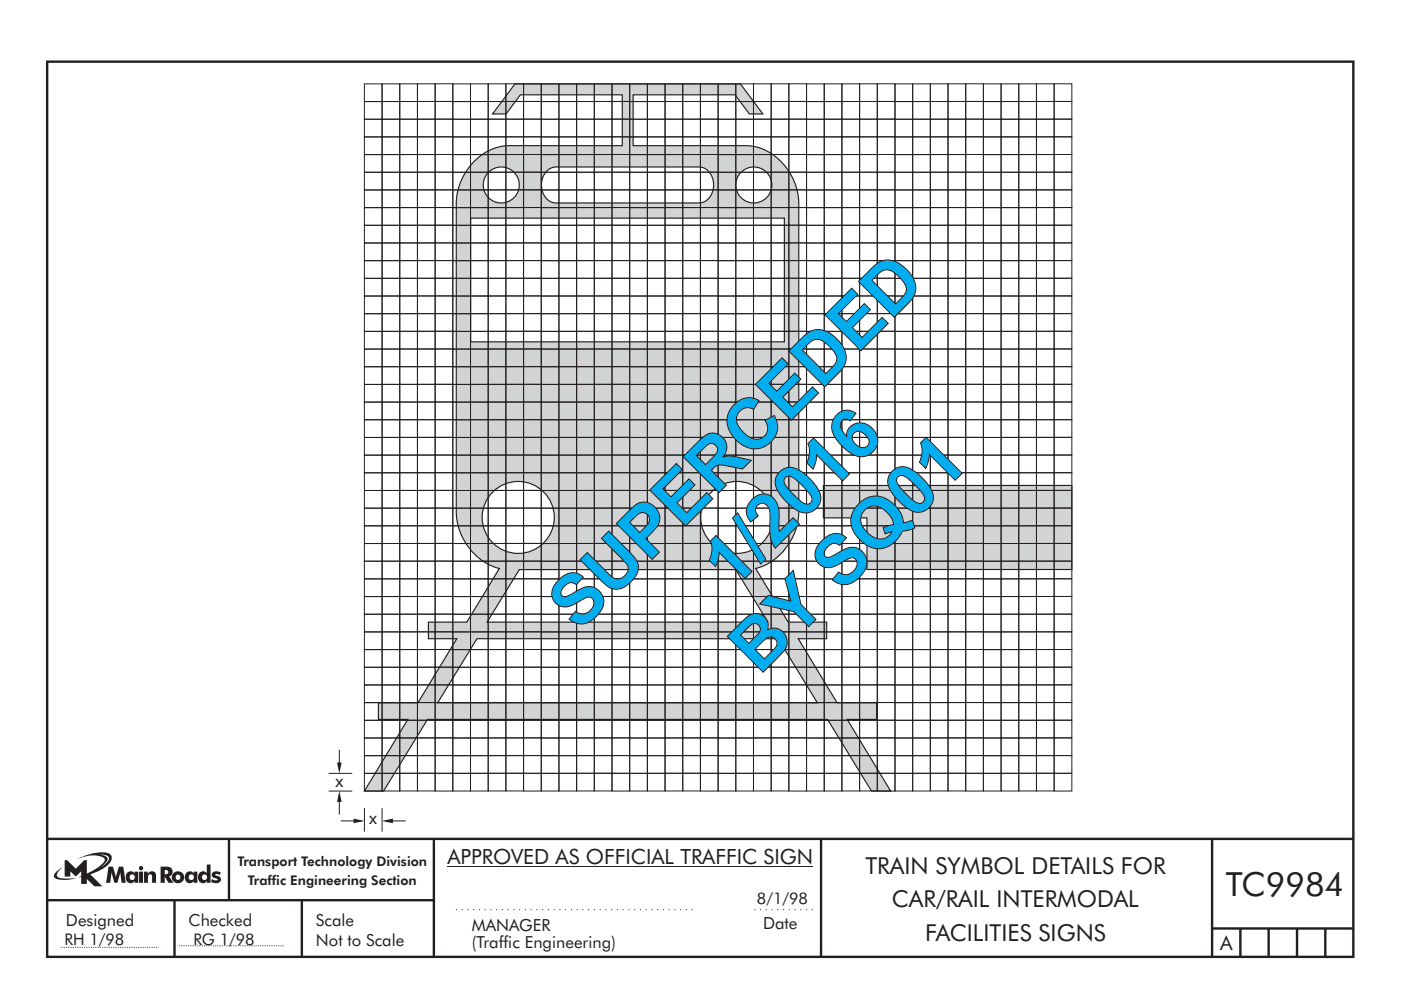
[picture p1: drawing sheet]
<svg xmlns="http://www.w3.org/2000/svg" width="297mm" height="210mm" viewBox="0 0 297 210" stroke-linecap="round" stroke-linejoin="round" font-family="sans-serif">
<defs><g id="words">
<g font-size="15" fill="#00aeef">
<text x="155.3" y="125.4" transform="rotate(-45 155.3 125.4)">1/2016</text>
<text x="122.7" y="134.2" transform="rotate(-45 122.7 134.2)">SUPERCEDED</text>
<text x="161" y="143.4" transform="rotate(-45 161 143.4)">BY SQ01</text>
</g>
<text font-size="7.1" fill="#231f20" x="259.9" y="190.1">TC9984</text>
<g font-size="5" fill="#231f20">
<text x="183.5" y="185.3">TRAIN SYMBOL DETAILS FOR</text>
<text x="189.1" y="192.5">CAR/RAIL INTERMODAL</text>
<text x="196.1" y="199.6">FACILITIES SIGNS</text>
</g>
<text font-size="4.5" fill="#231f20" x="94.9" y="183.2">APPROVED AS OFFICIAL TRAFFIC SIGN</text>
<text font-size="4.2" fill="#231f20" x="258.7" y="201.6">A</text>
<g font-size="3.9" fill="#231f20">
<text x="71.1" y="166.9">x</text>
<text x="78.3" y="174.9">x</text>
</g>
<g font-size="3.5" fill="#231f20">
<text x="14" y="196.4">Designed</text>
<text x="40" y="196.4">Checked</text>
<text x="67" y="196.4">Scale</text>
<text x="100" y="197.4">MANAGER</text>
<text x="161.8" y="197">Date</text>
<text x="67" y="200.7">Not to Scale</text>
<text x="100" y="201.1">(Traffic Engineering)</text>
</g>
<g font-size="3.4" fill="#231f20">
<text x="160.5" y="191.8">8/1/98</text>
<text x="13.7" y="200.4">RH 1/98</text>
<text x="41" y="200.4">RG 1/98</text>
</g>
<g font-size="2.8" fill="#231f20">
<text x="50.3" y="183.7">Transport Technology Division</text>
<text x="52.5" y="187.8">Traffic Engineering Section</text>
</g>
</g></defs>
<g fill="none" stroke="#231f20" stroke-width=".51">
<path d="M10 13.1h276.9v189.9h-276.9zM10 177.9h277M92 178v25M174.1 177.9v25M257 178v24.9M10 190.9h82M37 190.9v12.1M64 190.9v12M257 196.9h30M263 196.9v6M269 196.9v6M275 196.9v6"/>
<path d="M281 196.9v6"/>
</g>
<path d="M94.9 183.7h77.5" fill="none" stroke="#231f20" stroke-width=".21"/>
<path d="M96.7 192.9h50.9M159.9 192.9h13.2" fill="none" stroke="#231f20" stroke-width=".21" stroke-dasharray=".2 1" stroke-linecap="butt"/>
<path d="M21.2 181.2l.9 .1 .9 .5a1.34 1.34 0 0 1-.7 1.5l-1 .7 .6-.5a1.69 1.69 0 0 0 .9-1.5l-.8-.6zM13.7 182.4v3.5h1.2v-1.1l1.2 1.1 1.1-1.1v1l-.6 .3 .6-.1v1.5h1.2v-1.1l1.6 1.6h1.7l-2.6-2.6a8 8 0 0 0 4.4-2.7 1.14 1.14 0 0 0-.7-1.8 10.5 10.5 0 0 0-6.5 1.3 6.5 6.5 0 0 1 5.8-.2l.1 .3a4.3 4.3 0 0 1-2.6 2.4l-1.2 .6v-2.9h-.5l-1.8 1.8-1.9-1.8zM12 184.9a.84 .84 0 0 0-.1 1.5l2.2 .2 2-.4a7.8 7.8 0 0 1-3.7-.1l-.3-.2a1.49 1.49 0 0 1 .7-1.5l.4-.5zM34.9 184.5l.7 .2v.6l-.7 .1zM34.1 183.8v3.4h.8v-1.3l.8 1.3h1.1l-1-1.3a1.09 1.09 0 0 0 .7-1.5 1.09 1.09 0 0 0-1.4-.6zM36.5 186.1a1.3 1.3 0 0 0 2.6 0 1.3 1.3 0 0 0-2.6 0zM37.1 186.1a.55 .55 0 0 1 1.1 0 .55 .55 0 0 1-1.1 0zM39.6 185a1.29 1.29 0 0 0-.4 1.5 1.29 1.29 0 0 0 1.3 .8l.6-.4v.3h.7v-2.3h-.7v.4l-.4-.4a1.07 1.07 0 0 0-1.1 .1zM39.9 186.1a.6 .6 0 0 1 1.2 0 .6 .6 0 0 1-1.2 0zM43.8 183.4l.1 1.9a1.04 1.04 0 0 0-1.3-.4 1.04 1.04 0 0 0-.6 1.2 1.05 1.05 0 0 0 .6 1.1 1.05 1.05 0 0 0 1.3-.3v.3h.7v-3.8zM42.7 186.1a.6 .6 0 0 1 1.2 0 .6 .6 0 0 1-1.2 0zM45.1 185a.78 .78 0 0 0-.1 1 .78 .78 0 0 0 .9 .3l.2 .2-.3 .2-.9-.3-.1 .6 .2 .2a1.11 1.11 0 0 0 1.2 .1 1.11 1.11 0 0 0 .6-1l-.3-.4-.9-.4 .3-.1 .7 .2 .2-.6-1-.2zM23 183.8l-.5 3.4h.9l.2-2.2 .7 2.2h.6l.6-2.2 .3 2.2h.9l-.6-3.4h-.9l-.6 2.2-.7-2.2zM27.1 185a1.29 1.29 0 0 0-.4 1.5 1.29 1.29 0 0 0 1.3 .8l.5-.4v.3h.8v-2.3h-.8v.4l-.3-.4a1.07 1.07 0 0 0-1.1 .1zM27.4 186.1a.6 .6 0 0 1 1.2 0 .6 .6 0 0 1-1.2 0zM29.5 184.9v2.3h.8v-2.3zM29.4 184.1a.5 .5 0 0 0 1 0 .5 .5 0 0 0-1 0zM30.5 184.9v2.3h.9a1.83 1.83 0 0 1 .2-1.7h.5l.1 .2v1.5h.9a3.5 3.5 0 0 0-.2-2.1l-.7-.3a.96 .96 0 0 0-.9 .6v-.5z" fill-rule="evenodd" fill="#231f20"/>
<path d="M48.5 177.9v13" fill="none" stroke="#231f20" stroke-width=".51"/>
<path d="M12.9 200.9h20.7M38 200.6h22.3" fill="none" stroke="#231f20" stroke-width=".21" stroke-dasharray=".2 .2" stroke-linecap="butt"/>
<path d="M77.3 171.4v5M81 171.4v5" fill="none" stroke="#231f20" stroke-width=".21"/>
<path d="M174.6 103v6.8h9.2v11h43.5v-17.8zM109.2 17.8l-4.8 6.4h2.9l3-4.1h21.6v10.8h-20.8a16.8 16.8 0 0 0-6.9 .8 12.9 12.9 0 0 0-7.5 11.5v65.3a12.7 12.7 0 0 0 9.2 12.1l-6.9 11.4h-8.2v3.5h6l-8.2 13.6h-8.4v3.5h6.3l-9.2 15.2h4l9.3-15.2h84.9l9.3 15.2h4l-9.2-15.2h6.3v-3.5h-8.4l-8.3-13.6h6.1v-3.5h-8.2l-6.9-11.4a12.7 12.7 0 0 0 9.2-12.1v-65.3a12.6 12.6 0 0 0-10-12.2l-25.2-.1v-10.8h21.6l3.1 4.1h2.8l-4.7-6.4zM110.1 120.8l-6.8 11.2h59.5l-6.8-11.2zM101.1 135.5l-8.3 13.6h80.5l-8.3-13.6zM99.8 46.3h66.5v26.2h-66.5zM156 39.2a3.8 3.8 0 0 1 7.6 0 3.8 3.8 0 0 1-7.6 0zM102.5 39.2a3.8 3.8 0 0 0 7.6 0 3.8 3.8 0 0 0-7.6 0zM102.2 109.7a7.6 7.6 0 0 0 15.3 0 7.6 7.6 0 0 0-15.3 0zM148.6 109.7a7.7 7.7 0 0 1 15.3 0 7.7 7.7 0 0 1-15.3 0zM116.1 36.1l1.1-.6 .7-.1h30.3a3.6 3.6 0 0 1 3 4.6 3.4 3.4 0 0 1-3 3.1h-30.3a3.6 3.6 0 0 1-3-4.6 4 4 0 0 1 1.2-2.4z" fill-rule="evenodd" fill="#d1d3d4" stroke="#231f20" stroke-width=".25"/>
<path d="M71.9 159v4.4" fill="none" stroke="#231f20" stroke-width=".21"/>
<path d="M71.5 161.7h.9l-.5 2.3z" fill="#231f20"/>
<path d="M72.3 174.1h4.3" fill="none" stroke="#231f20" stroke-width=".21"/>
<path d="M75 173.6l2.3 .5-2.3 .5z" fill="#231f20"/>
<path d="M81.6 174.1h4.4" fill="none" stroke="#231f20" stroke-width=".21"/>
<path d="M81 174.1l2.3-.5v1z" fill="#231f20"/>
<path d="M69.7 164h5M71.9 168.4v4.4" fill="none" stroke="#231f20" stroke-width=".21"/>
<path d="M71.9 167.8l.5 2.3h-.9z" fill="#231f20"/>
<g fill="none" stroke="#231f20" stroke-width=".21">
<path d="M77.3 17.8h3.7v3.7h-3.7zM81 17.8h3.8v3.7h-3.8zM84.8 17.8h3.7v3.7h-3.7zM88.5 17.8h3.8v3.7h-3.8zM92.3 17.8h3.7v3.7h-3.7zM96 17.8h3.8v3.7h-3.8zM99.8 17.8h3.7v3.7h-3.7zM103.5 17.8h3.8v3.7h-3.8zM107.3 17.8h3.7v3.7h-3.7zM111 17.8h3.8v3.7h-3.8zM114.8 17.8h3.7v3.7h-3.7zM118.5 17.8h3.8v3.7h-3.8z"/>
<path d="M122.3 17.8h3.7v3.7h-3.7zM126 17.8h3.8v3.7h-3.8zM129.8 17.8h3.7v3.7h-3.7zM133.5 17.8h3.8v3.7h-3.8zM137.3 17.8h3.7v3.7h-3.7zM141 17.8h3.8v3.7h-3.8zM144.8 17.8h3.7v3.7h-3.7zM148.5 17.8h3.8v3.7h-3.8zM152.3 17.8h3.7v3.7h-3.7zM156 17.8h3.8v3.7h-3.8zM159.8 17.8h3.7v3.7h-3.7zM163.5 17.8h3.8v3.7h-3.8z"/>
<path d="M167.3 17.8h3.7v3.7h-3.7zM171 17.8h3.8v3.7h-3.8zM174.8 17.8h3.7v3.7h-3.7zM178.5 17.8h3.8v3.7h-3.8zM182.3 17.8h3.7v3.7h-3.7zM186 17.8h3.8v3.7h-3.8zM189.8 17.8h3.7v3.7h-3.7zM193.5 17.8h3.8v3.7h-3.8zM197.3 17.8h3.7v3.7h-3.7zM201 17.8h3.8v3.7h-3.8zM204.8 17.8h3.7v3.7h-3.7zM208.5 17.8h3.8v3.7h-3.8z"/>
<path d="M212.3 17.8h3.7v3.7h-3.7zM216 17.8h3.8v3.7h-3.8zM219.8 17.8h3.7v3.7h-3.7zM223.5 17.8h3.7v3.7h-3.7zM77.3 21.5h3.7v3.8h-3.7zM77.3 25.3h3.7v3.7h-3.7zM77.3 29h3.7v3.8h-3.7zM77.3 32.8h3.7v3.7h-3.7zM77.3 36.5h3.7v3.8h-3.7zM81 21.5h3.8v3.8h-3.8zM81 25.3h3.8v3.7h-3.8zM81 29h3.8v3.8h-3.8z"/>
<path d="M81 32.8h3.8v3.7h-3.8zM81 36.5h3.8v3.8h-3.8zM84.8 21.5h3.7v3.8h-3.7zM84.8 25.3h3.7v3.7h-3.7zM84.8 29h3.7v3.8h-3.7zM84.8 32.8h3.7v3.7h-3.7zM84.8 36.5h3.7v3.8h-3.7zM88.5 21.5h3.8v3.8h-3.8zM88.5 25.3h3.8v3.7h-3.8zM88.5 29h3.8v3.8h-3.8zM88.5 32.8h3.8v3.7h-3.8zM88.5 36.5h3.8v3.8h-3.8z"/>
<path d="M92.3 21.5h3.7v3.8h-3.7zM92.3 25.3h3.7v3.7h-3.7zM92.3 29h3.7v3.8h-3.7zM92.3 32.8h3.7v3.7h-3.7zM92.3 36.5h3.7v3.8h-3.7zM96 21.5h3.8v3.8h-3.8zM96 25.3h3.8v3.7h-3.8zM96 29h3.8v3.8h-3.8zM96 32.8h3.8v3.7h-3.8zM96 36.5h3.8v3.8h-3.8zM99.8 21.5h3.7v3.8h-3.7zM99.8 25.3h3.7v3.7h-3.7z"/>
<path d="M99.8 29h3.7v3.8h-3.7zM99.8 32.8h3.7v3.7h-3.7zM99.8 36.5h3.7v3.8h-3.7zM103.5 21.5h3.8v3.8h-3.8zM103.5 25.3h3.8v3.7h-3.8zM103.5 29h3.8v3.8h-3.8zM103.5 32.8h3.8v3.7h-3.8zM103.5 36.5h3.8v3.8h-3.8zM107.3 21.5h3.7v3.8h-3.7zM107.3 25.3h3.7v3.7h-3.7zM107.3 29h3.7v3.8h-3.7zM107.3 32.8h3.7v3.7h-3.7z"/>
<path d="M107.3 36.5h3.7v3.8h-3.7zM111 21.5h3.8v3.8h-3.8zM111 25.3h3.8v3.7h-3.8zM111 29h3.8v3.8h-3.8zM111 32.8h3.8v3.7h-3.8zM111 36.5h3.8v3.8h-3.8zM114.8 21.5h3.7v3.8h-3.7zM114.8 25.3h3.7v3.7h-3.7zM114.8 29h3.7v3.8h-3.7zM114.8 32.8h3.7v3.7h-3.7zM114.8 36.5h3.7v3.8h-3.7zM118.5 21.5h3.8v3.8h-3.8z"/>
<path d="M118.5 25.3h3.8v3.7h-3.8zM118.5 29h3.8v3.8h-3.8zM118.5 32.8h3.8v3.7h-3.8zM118.5 36.5h3.8v3.8h-3.8zM122.3 21.5h3.7v3.8h-3.7zM122.3 25.3h3.7v3.7h-3.7zM122.3 29h3.7v3.8h-3.7zM122.3 32.8h3.7v3.7h-3.7zM122.3 36.5h3.7v3.8h-3.7zM126 21.5h3.8v3.8h-3.8zM126 25.3h3.8v3.7h-3.8zM126 29h3.8v3.8h-3.8z"/>
<path d="M126 32.8h3.8v3.7h-3.8zM126 36.5h3.8v3.8h-3.8zM129.8 21.5h3.7v3.8h-3.7zM129.8 25.3h3.7v3.7h-3.7zM129.8 29h3.7v3.8h-3.7zM129.8 32.8h3.7v3.7h-3.7zM129.8 36.5h3.7v3.8h-3.7zM133.5 21.5h3.8v3.8h-3.8zM133.5 25.3h3.8v3.7h-3.8zM133.5 29h3.8v3.8h-3.8zM133.5 32.8h3.8v3.7h-3.8zM133.5 36.5h3.8v3.8h-3.8z"/>
<path d="M137.3 21.5h3.7v3.8h-3.7zM137.3 25.3h3.7v3.7h-3.7zM137.3 29h3.7v3.8h-3.7zM137.3 32.8h3.7v3.7h-3.7zM137.3 36.5h3.7v3.8h-3.7zM141 21.5h3.8v3.8h-3.8zM141 25.3h3.8v3.7h-3.8zM141 29h3.8v3.8h-3.8zM141 32.8h3.8v3.7h-3.8zM141 36.5h3.8v3.8h-3.8zM144.8 21.5h3.7v3.8h-3.7zM144.8 25.3h3.7v3.7h-3.7z"/>
<path d="M144.8 29h3.7v3.8h-3.7zM144.8 32.8h3.7v3.7h-3.7zM144.8 36.5h3.7v3.8h-3.7zM148.5 21.5h3.8v3.8h-3.8zM148.5 25.3h3.8v3.7h-3.8zM148.5 29h3.8v3.8h-3.8zM148.5 32.8h3.8v3.7h-3.8zM148.5 36.5h3.8v3.8h-3.8zM152.3 21.5h3.7v3.8h-3.7zM152.3 25.3h3.7v3.7h-3.7zM152.3 29h3.7v3.8h-3.7zM152.3 32.8h3.7v3.7h-3.7z"/>
<path d="M152.3 36.5h3.7v3.8h-3.7zM156 21.5h3.8v3.8h-3.8zM156 25.3h3.8v3.7h-3.8zM156 29h3.8v3.8h-3.8zM156 32.8h3.8v3.7h-3.8zM156 36.5h3.8v3.8h-3.8zM159.8 21.5h3.7v3.8h-3.7zM159.8 25.3h3.7v3.7h-3.7zM159.8 29h3.7v3.8h-3.7zM159.8 32.8h3.7v3.7h-3.7zM159.8 36.5h3.7v3.8h-3.7zM163.5 21.5h3.8v3.8h-3.8z"/>
<path d="M163.5 25.3h3.8v3.7h-3.8zM163.5 29h3.8v3.8h-3.8zM163.5 32.8h3.8v3.7h-3.8zM163.5 36.5h3.8v3.8h-3.8zM167.3 21.5h3.7v3.8h-3.7zM167.3 25.3h3.7v3.7h-3.7zM167.3 29h3.7v3.8h-3.7zM167.3 32.8h3.7v3.7h-3.7zM167.3 36.5h3.7v3.8h-3.7zM171 21.5h3.8v3.8h-3.8zM171 25.3h3.8v3.7h-3.8zM171 29h3.8v3.8h-3.8z"/>
<path d="M171 32.8h3.8v3.7h-3.8zM171 36.5h3.8v3.8h-3.8zM174.8 21.5h3.7v3.8h-3.7zM174.8 25.3h3.7v3.7h-3.7zM174.8 29h3.7v3.8h-3.7zM174.8 32.8h3.7v3.7h-3.7zM174.8 36.5h3.7v3.8h-3.7zM178.5 21.5h3.8v3.8h-3.8zM178.5 25.3h3.8v3.7h-3.8zM178.5 29h3.8v3.8h-3.8zM178.5 32.8h3.8v3.7h-3.8zM178.5 36.5h3.8v3.8h-3.8z"/>
<path d="M182.3 21.5h3.7v3.8h-3.7zM182.3 25.3h3.7v3.7h-3.7zM182.3 29h3.7v3.8h-3.7zM182.3 32.8h3.7v3.7h-3.7zM182.3 36.5h3.7v3.8h-3.7zM186 21.5h3.8v3.8h-3.8zM186 25.3h3.8v3.7h-3.8zM186 29h3.8v3.8h-3.8zM186 32.8h3.8v3.7h-3.8zM186 36.5h3.8v3.8h-3.8zM189.8 21.5h3.7v3.8h-3.7zM189.8 25.3h3.7v3.7h-3.7z"/>
<path d="M189.8 29h3.7v3.8h-3.7zM189.8 32.8h3.7v3.7h-3.7zM189.8 36.5h3.7v3.8h-3.7zM193.5 21.5h3.8v3.8h-3.8zM193.5 25.3h3.8v3.7h-3.8zM193.5 29h3.8v3.8h-3.8zM193.5 32.8h3.8v3.7h-3.8zM193.5 36.5h3.8v3.8h-3.8zM197.3 21.5h3.7v3.8h-3.7zM197.3 25.3h3.7v3.7h-3.7zM197.3 29h3.7v3.8h-3.7zM197.3 32.8h3.7v3.7h-3.7z"/>
<path d="M197.3 36.5h3.7v3.8h-3.7zM201 21.5h3.8v3.8h-3.8zM201 25.3h3.8v3.7h-3.8zM201 29h3.8v3.8h-3.8zM201 32.8h3.8v3.7h-3.8zM201 36.5h3.8v3.8h-3.8zM204.8 21.5h3.7v3.8h-3.7zM204.8 25.3h3.7v3.7h-3.7zM204.8 29h3.7v3.8h-3.7zM204.8 32.8h3.7v3.7h-3.7zM204.8 36.5h3.7v3.8h-3.7zM208.5 21.5h3.8v3.8h-3.8z"/>
<path d="M208.5 25.3h3.8v3.7h-3.8zM208.5 29h3.8v3.8h-3.8zM208.5 32.8h3.8v3.7h-3.8zM208.5 36.5h3.8v3.8h-3.8zM212.3 21.5h3.7v3.8h-3.7zM212.3 25.3h3.7v3.7h-3.7zM212.3 29h3.7v3.8h-3.7zM212.3 32.8h3.7v3.7h-3.7zM212.3 36.5h3.7v3.8h-3.7zM216 21.5h3.8v3.8h-3.8zM216 25.3h3.8v3.7h-3.8zM216 29h3.8v3.8h-3.8z"/>
<path d="M216 32.8h3.8v3.7h-3.8zM216 36.5h3.8v3.8h-3.8zM219.8 21.5h3.7v3.8h-3.7zM219.8 25.3h3.7v3.7h-3.7zM219.8 29h3.7v3.8h-3.7zM219.8 32.8h3.7v3.7h-3.7zM219.8 36.5h3.7v3.8h-3.7zM223.5 21.5h3.7v3.8h-3.7zM223.5 25.3h3.7v3.7h-3.7zM223.5 29h3.7v3.8h-3.7zM223.5 32.8h3.7v3.7h-3.7zM223.5 36.5h3.7v3.8h-3.7z"/>
<path d="M77.3 40.3h3.7v3.7h-3.7zM77.3 44h3.7v3.8h-3.7zM77.3 47.8h3.7v3.7h-3.7zM77.3 51.5h3.7v3.8h-3.7zM77.3 55.3h3.7v3.7h-3.7zM77.3 59h3.7v3.8h-3.7zM81 40.3h3.8v3.7h-3.8zM81 44h3.8v3.8h-3.8zM81 47.8h3.8v3.7h-3.8zM81 51.5h3.8v3.8h-3.8zM81 55.3h3.8v3.7h-3.8zM81 59h3.8v3.8h-3.8z"/>
<path d="M84.8 40.3h3.7v3.7h-3.7zM84.8 44h3.7v3.8h-3.7zM84.8 47.8h3.7v3.7h-3.7zM84.8 51.5h3.7v3.8h-3.7zM84.8 55.3h3.7v3.7h-3.7zM84.8 59h3.7v3.8h-3.7zM88.5 40.3h3.8v3.7h-3.8zM88.5 44h3.8v3.8h-3.8zM88.5 47.8h3.8v3.7h-3.8zM88.5 51.5h3.8v3.8h-3.8zM88.5 55.3h3.8v3.7h-3.8zM88.5 59h3.8v3.8h-3.8z"/>
<path d="M92.3 40.3h3.7v3.7h-3.7zM92.3 44h3.7v3.8h-3.7zM92.3 47.8h3.7v3.7h-3.7zM92.3 51.5h3.7v3.8h-3.7zM92.3 55.3h3.7v3.7h-3.7zM92.3 59h3.7v3.8h-3.7zM96 40.3h3.8v3.7h-3.8zM96 44h3.8v3.8h-3.8zM96 47.8h3.8v3.7h-3.8zM96 51.5h3.8v3.8h-3.8zM96 55.3h3.8v3.7h-3.8zM96 59h3.8v3.8h-3.8z"/>
<path d="M99.8 40.3h3.7v3.7h-3.7zM99.8 44h3.7v3.8h-3.7zM99.8 47.8h3.7v3.7h-3.7zM99.8 51.5h3.7v3.8h-3.7zM99.8 55.3h3.7v3.7h-3.7zM99.8 59h3.7v3.8h-3.7zM103.5 40.3h3.8v3.7h-3.8zM103.5 44h3.8v3.8h-3.8zM103.5 47.8h3.8v3.7h-3.8zM103.5 51.5h3.8v3.8h-3.8zM103.5 55.3h3.8v3.7h-3.8zM103.5 59h3.8v3.8h-3.8z"/>
<path d="M107.3 40.3h3.7v3.7h-3.7zM107.3 44h3.7v3.8h-3.7zM107.3 47.8h3.7v3.7h-3.7zM107.3 51.5h3.7v3.8h-3.7zM107.3 55.3h3.7v3.7h-3.7zM107.3 59h3.7v3.8h-3.7zM111 40.3h3.8v3.7h-3.8zM111 44h3.8v3.8h-3.8zM111 47.8h3.8v3.7h-3.8zM111 51.5h3.8v3.8h-3.8zM111 55.3h3.8v3.7h-3.8zM111 59h3.8v3.8h-3.8z"/>
<path d="M114.8 40.3h3.7v3.7h-3.7zM114.8 44h3.7v3.8h-3.7zM114.8 47.8h3.7v3.7h-3.7zM114.8 51.5h3.7v3.8h-3.7zM114.8 55.3h3.7v3.7h-3.7zM114.8 59h3.7v3.8h-3.7zM118.5 40.3h3.8v3.7h-3.8zM118.5 44h3.8v3.8h-3.8zM118.5 47.8h3.8v3.7h-3.8zM118.5 51.5h3.8v3.8h-3.8zM118.5 55.3h3.8v3.7h-3.8zM118.5 59h3.8v3.8h-3.8z"/>
<path d="M122.3 40.3h3.7v3.7h-3.7zM122.3 44h3.7v3.8h-3.7zM122.3 47.8h3.7v3.7h-3.7zM122.3 51.5h3.7v3.8h-3.7zM122.3 55.3h3.7v3.7h-3.7zM122.3 59h3.7v3.8h-3.7zM126 40.3h3.8v3.7h-3.8zM126 44h3.8v3.8h-3.8zM126 47.8h3.8v3.7h-3.8zM126 51.5h3.8v3.8h-3.8zM126 55.3h3.8v3.7h-3.8zM126 59h3.8v3.8h-3.8z"/>
<path d="M129.8 40.3h3.7v3.7h-3.7zM129.8 44h3.7v3.8h-3.7zM129.8 47.8h3.7v3.7h-3.7zM129.8 51.5h3.7v3.8h-3.7zM129.8 55.3h3.7v3.7h-3.7zM129.8 59h3.7v3.8h-3.7zM133.5 40.3h3.8v3.7h-3.8zM133.5 44h3.8v3.8h-3.8zM133.5 47.8h3.8v3.7h-3.8zM133.5 51.5h3.8v3.8h-3.8zM133.5 55.3h3.8v3.7h-3.8zM133.5 59h3.8v3.8h-3.8z"/>
<path d="M137.3 40.3h3.7v3.7h-3.7zM137.3 44h3.7v3.8h-3.7zM137.3 47.8h3.7v3.7h-3.7zM137.3 51.5h3.7v3.8h-3.7zM137.3 55.3h3.7v3.7h-3.7zM137.3 59h3.7v3.8h-3.7zM141 40.3h3.8v3.7h-3.8zM141 44h3.8v3.8h-3.8zM141 47.8h3.8v3.7h-3.8zM141 51.5h3.8v3.8h-3.8zM141 55.3h3.8v3.7h-3.8zM141 59h3.8v3.8h-3.8z"/>
<path d="M144.8 40.3h3.7v3.7h-3.7zM144.8 44h3.7v3.8h-3.7zM144.8 47.8h3.7v3.7h-3.7zM144.8 51.5h3.7v3.8h-3.7zM144.8 55.3h3.7v3.7h-3.7zM144.8 59h3.7v3.8h-3.7zM148.5 40.3h3.8v3.7h-3.8zM148.5 44h3.8v3.8h-3.8zM148.5 47.8h3.8v3.7h-3.8zM148.5 51.5h3.8v3.8h-3.8zM148.5 55.3h3.8v3.7h-3.8zM148.5 59h3.8v3.8h-3.8z"/>
<path d="M152.3 40.3h3.7v3.7h-3.7zM152.3 44h3.7v3.8h-3.7zM152.3 47.8h3.7v3.7h-3.7zM152.3 51.5h3.7v3.8h-3.7zM152.3 55.3h3.7v3.7h-3.7zM152.3 59h3.7v3.8h-3.7zM156 40.3h3.8v3.7h-3.8zM156 44h3.8v3.8h-3.8zM156 47.8h3.8v3.7h-3.8zM156 51.5h3.8v3.8h-3.8zM156 55.3h3.8v3.7h-3.8zM156 59h3.8v3.8h-3.8z"/>
<path d="M159.8 40.3h3.7v3.7h-3.7zM159.8 44h3.7v3.8h-3.7zM159.8 47.8h3.7v3.7h-3.7zM159.8 51.5h3.7v3.8h-3.7zM159.8 55.3h3.7v3.7h-3.7zM159.8 59h3.7v3.8h-3.7zM163.5 40.3h3.8v3.7h-3.8zM163.5 44h3.8v3.8h-3.8zM163.5 47.8h3.8v3.7h-3.8zM163.5 51.5h3.8v3.8h-3.8zM163.5 55.3h3.8v3.7h-3.8zM163.5 59h3.8v3.8h-3.8z"/>
<path d="M167.3 40.3h3.7v3.7h-3.7zM167.3 44h3.7v3.8h-3.7zM167.3 47.8h3.7v3.7h-3.7zM167.3 51.5h3.7v3.8h-3.7zM167.3 55.3h3.7v3.7h-3.7zM167.3 59h3.7v3.8h-3.7zM171 40.3h3.8v3.7h-3.8zM171 44h3.8v3.8h-3.8zM171 47.8h3.8v3.7h-3.8zM171 51.5h3.8v3.8h-3.8zM171 55.3h3.8v3.7h-3.8zM171 59h3.8v3.8h-3.8z"/>
<path d="M174.8 40.3h3.7v3.7h-3.7zM174.8 44h3.7v3.8h-3.7zM174.8 47.8h3.7v3.7h-3.7zM174.8 51.5h3.7v3.8h-3.7zM174.8 55.3h3.7v3.7h-3.7zM174.8 59h3.7v3.8h-3.7zM178.5 40.3h3.8v3.7h-3.8zM178.5 44h3.8v3.8h-3.8zM178.5 47.8h3.8v3.7h-3.8zM178.5 51.5h3.8v3.8h-3.8zM178.5 55.3h3.8v3.7h-3.8zM178.5 59h3.8v3.8h-3.8z"/>
<path d="M182.3 40.3h3.7v3.7h-3.7zM182.3 44h3.7v3.8h-3.7zM182.3 47.8h3.7v3.7h-3.7zM182.3 51.5h3.7v3.8h-3.7zM182.3 55.3h3.7v3.7h-3.7zM182.3 59h3.7v3.8h-3.7zM186 40.3h3.8v3.7h-3.8zM186 44h3.8v3.8h-3.8zM186 47.8h3.8v3.7h-3.8zM186 51.5h3.8v3.8h-3.8zM186 55.3h3.8v3.7h-3.8zM186 59h3.8v3.8h-3.8z"/>
<path d="M189.8 40.3h3.7v3.7h-3.7zM189.8 44h3.7v3.8h-3.7zM189.8 47.8h3.7v3.7h-3.7zM189.8 51.5h3.7v3.8h-3.7zM189.8 55.3h3.7v3.7h-3.7zM189.8 59h3.7v3.8h-3.7zM193.5 40.3h3.8v3.7h-3.8zM193.5 44h3.8v3.8h-3.8zM193.5 47.8h3.8v3.7h-3.8zM193.5 51.5h3.8v3.8h-3.8zM193.5 55.3h3.8v3.7h-3.8zM193.5 59h3.8v3.8h-3.8z"/>
<path d="M197.3 40.3h3.7v3.7h-3.7zM197.3 44h3.7v3.8h-3.7zM197.3 47.8h3.7v3.7h-3.7zM197.3 51.5h3.7v3.8h-3.7zM197.3 55.3h3.7v3.7h-3.7zM197.3 59h3.7v3.8h-3.7zM201 40.3h3.8v3.7h-3.8zM201 44h3.8v3.8h-3.8zM201 47.8h3.8v3.7h-3.8zM201 51.5h3.8v3.8h-3.8zM201 55.3h3.8v3.7h-3.8zM201 59h3.8v3.8h-3.8z"/>
<path d="M204.8 40.3h3.7v3.7h-3.7zM204.8 44h3.7v3.8h-3.7zM204.8 47.8h3.7v3.7h-3.7zM204.8 51.5h3.7v3.8h-3.7zM204.8 55.3h3.7v3.7h-3.7zM204.8 59h3.7v3.8h-3.7zM208.5 40.3h3.8v3.7h-3.8zM208.5 44h3.8v3.8h-3.8zM208.5 47.8h3.8v3.7h-3.8zM208.5 51.5h3.8v3.8h-3.8zM208.5 55.3h3.8v3.7h-3.8zM208.5 59h3.8v3.8h-3.8z"/>
<path d="M212.3 40.3h3.7v3.7h-3.7zM212.3 44h3.7v3.8h-3.7zM212.3 47.8h3.7v3.7h-3.7zM212.3 51.5h3.7v3.8h-3.7zM212.3 55.3h3.7v3.7h-3.7zM212.3 59h3.7v3.8h-3.7zM216 40.3h3.8v3.7h-3.8zM216 44h3.8v3.8h-3.8zM216 47.8h3.8v3.7h-3.8zM216 51.5h3.8v3.8h-3.8zM216 55.3h3.8v3.7h-3.8zM216 59h3.8v3.8h-3.8z"/>
<path d="M219.8 40.3h3.7v3.7h-3.7zM219.8 44h3.7v3.8h-3.7zM219.8 47.8h3.7v3.7h-3.7zM219.8 51.5h3.7v3.8h-3.7zM219.8 55.3h3.7v3.7h-3.7zM219.8 59h3.7v3.8h-3.7zM223.5 40.3h3.7v3.7h-3.7zM223.5 44h3.7v3.8h-3.7zM223.5 47.8h3.7v3.7h-3.7zM223.5 51.5h3.7v3.8h-3.7zM223.5 55.3h3.7v3.7h-3.7zM223.5 59h3.7v3.8h-3.7z"/>
<path d="M77.3 62.8h3.7v3.7h-3.7zM77.3 66.5h3.7v3.8h-3.7zM77.3 70.3h3.7v3.7h-3.7zM77.3 74h3.7v3.8h-3.7zM77.3 77.8h3.7v3.7h-3.7zM81 62.8h3.8v3.7h-3.8zM81 66.5h3.8v3.8h-3.8zM81 70.3h3.8v3.7h-3.8zM81 74h3.8v3.8h-3.8zM81 77.8h3.8v3.7h-3.8zM84.8 62.8h3.7v3.7h-3.7zM84.8 66.5h3.7v3.8h-3.7z"/>
<path d="M84.8 70.3h3.7v3.7h-3.7zM84.8 74h3.7v3.8h-3.7zM84.8 77.8h3.7v3.7h-3.7zM88.5 62.8h3.8v3.7h-3.8zM88.5 66.5h3.8v3.8h-3.8zM88.5 70.3h3.8v3.7h-3.8zM88.5 74h3.8v3.8h-3.8zM88.5 77.8h3.8v3.7h-3.8zM92.3 62.8h3.7v3.7h-3.7zM92.3 66.5h3.7v3.8h-3.7zM92.3 70.3h3.7v3.7h-3.7zM92.3 74h3.7v3.8h-3.7z"/>
<path d="M92.3 77.8h3.7v3.7h-3.7zM96 62.8h3.8v3.7h-3.8zM96 66.5h3.8v3.8h-3.8zM96 70.3h3.8v3.7h-3.8zM96 74h3.8v3.8h-3.8zM96 77.8h3.8v3.7h-3.8zM99.8 62.8h3.7v3.7h-3.7zM99.8 66.5h3.7v3.8h-3.7zM99.8 70.3h3.7v3.7h-3.7zM99.8 74h3.7v3.8h-3.7zM99.8 77.8h3.7v3.7h-3.7zM103.5 62.8h3.8v3.7h-3.8z"/>
<path d="M103.5 66.5h3.8v3.8h-3.8zM103.5 70.3h3.8v3.7h-3.8zM103.5 74h3.8v3.8h-3.8zM103.5 77.8h3.8v3.7h-3.8zM107.3 62.8h3.7v3.7h-3.7zM107.3 66.5h3.7v3.8h-3.7zM107.3 70.3h3.7v3.7h-3.7zM107.3 74h3.7v3.8h-3.7zM107.3 77.8h3.7v3.7h-3.7zM111 62.8h3.8v3.7h-3.8zM111 66.5h3.8v3.8h-3.8zM111 70.3h3.8v3.7h-3.8z"/>
<path d="M111 74h3.8v3.8h-3.8zM111 77.8h3.8v3.7h-3.8zM114.8 62.8h3.7v3.7h-3.7zM114.8 66.5h3.7v3.8h-3.7zM114.8 70.3h3.7v3.7h-3.7zM114.8 74h3.7v3.8h-3.7zM114.8 77.8h3.7v3.7h-3.7zM118.5 62.8h3.8v3.7h-3.8zM118.5 66.5h3.8v3.8h-3.8zM118.5 70.3h3.8v3.7h-3.8zM118.5 74h3.8v3.8h-3.8zM118.5 77.8h3.8v3.7h-3.8z"/>
<path d="M122.3 62.8h3.7v3.7h-3.7zM122.3 66.5h3.7v3.8h-3.7zM122.3 70.3h3.7v3.7h-3.7zM122.3 74h3.7v3.8h-3.7zM122.3 77.8h3.7v3.7h-3.7zM126 62.8h3.8v3.7h-3.8zM126 66.5h3.8v3.8h-3.8zM126 70.3h3.8v3.7h-3.8zM126 74h3.8v3.8h-3.8zM126 77.8h3.8v3.7h-3.8zM129.8 62.8h3.7v3.7h-3.7zM129.8 66.5h3.7v3.8h-3.7z"/>
<path d="M129.8 70.3h3.7v3.7h-3.7zM129.8 74h3.7v3.8h-3.7zM129.8 77.8h3.7v3.7h-3.7zM133.5 62.8h3.8v3.7h-3.8zM133.5 66.5h3.8v3.8h-3.8zM133.5 70.3h3.8v3.7h-3.8zM133.5 74h3.8v3.8h-3.8zM133.5 77.8h3.8v3.7h-3.8zM137.3 62.8h3.7v3.7h-3.7zM137.3 66.5h3.7v3.8h-3.7zM137.3 70.3h3.7v3.7h-3.7zM137.3 74h3.7v3.8h-3.7z"/>
<path d="M137.3 77.8h3.7v3.7h-3.7zM141 62.8h3.8v3.7h-3.8zM141 66.5h3.8v3.8h-3.8zM141 70.3h3.8v3.7h-3.8zM141 74h3.8v3.8h-3.8zM141 77.8h3.8v3.7h-3.8zM144.8 62.8h3.7v3.7h-3.7zM144.8 66.5h3.7v3.8h-3.7zM144.8 70.3h3.7v3.7h-3.7zM144.8 74h3.7v3.8h-3.7zM144.8 77.8h3.7v3.7h-3.7zM148.5 62.8h3.8v3.7h-3.8z"/>
<path d="M148.5 66.5h3.8v3.8h-3.8zM148.5 70.3h3.8v3.7h-3.8zM148.5 74h3.8v3.8h-3.8zM148.5 77.8h3.8v3.7h-3.8zM152.3 62.8h3.7v3.7h-3.7zM152.3 66.5h3.7v3.8h-3.7zM152.3 70.3h3.7v3.7h-3.7zM152.3 74h3.7v3.8h-3.7zM152.3 77.8h3.7v3.7h-3.7zM156 62.8h3.8v3.7h-3.8zM156 66.5h3.8v3.8h-3.8zM156 70.3h3.8v3.7h-3.8z"/>
<path d="M156 74h3.8v3.8h-3.8zM156 77.8h3.8v3.7h-3.8zM159.8 62.8h3.7v3.7h-3.7zM159.8 66.5h3.7v3.8h-3.7zM159.8 70.3h3.7v3.7h-3.7zM159.8 74h3.7v3.8h-3.7zM159.8 77.8h3.7v3.7h-3.7zM163.5 62.8h3.8v3.7h-3.8zM163.5 66.5h3.8v3.8h-3.8zM163.5 70.3h3.8v3.7h-3.8zM163.5 74h3.8v3.8h-3.8zM163.5 77.8h3.8v3.7h-3.8z"/>
<path d="M167.3 62.8h3.7v3.7h-3.7zM167.3 66.5h3.7v3.8h-3.7zM167.3 70.3h3.7v3.7h-3.7zM167.3 74h3.7v3.8h-3.7zM167.3 77.8h3.7v3.7h-3.7zM171 62.8h3.8v3.7h-3.8zM171 66.5h3.8v3.8h-3.8zM171 70.3h3.8v3.7h-3.8zM171 74h3.8v3.8h-3.8zM171 77.8h3.8v3.7h-3.8zM174.8 62.8h3.7v3.7h-3.7zM174.8 66.5h3.7v3.8h-3.7z"/>
<path d="M174.8 70.3h3.7v3.7h-3.7zM174.8 74h3.7v3.8h-3.7zM174.8 77.8h3.7v3.7h-3.7zM178.5 62.8h3.8v3.7h-3.8zM178.5 66.5h3.8v3.8h-3.8zM178.5 70.3h3.8v3.7h-3.8zM178.5 74h3.8v3.8h-3.8zM178.5 77.8h3.8v3.7h-3.8zM182.3 62.8h3.7v3.7h-3.7zM182.3 66.5h3.7v3.8h-3.7zM182.3 70.3h3.7v3.7h-3.7zM182.3 74h3.7v3.8h-3.7z"/>
<path d="M182.3 77.8h3.7v3.7h-3.7zM186 62.8h3.8v3.7h-3.8zM186 66.5h3.8v3.8h-3.8zM186 70.3h3.8v3.7h-3.8zM186 74h3.8v3.8h-3.8zM186 77.8h3.8v3.7h-3.8zM189.8 62.8h3.7v3.7h-3.7zM189.8 66.5h3.7v3.8h-3.7zM189.8 70.3h3.7v3.7h-3.7zM189.8 74h3.7v3.8h-3.7zM189.8 77.8h3.7v3.7h-3.7zM193.5 62.8h3.8v3.7h-3.8z"/>
<path d="M193.5 66.5h3.8v3.8h-3.8zM193.5 70.3h3.8v3.7h-3.8zM193.5 74h3.8v3.8h-3.8zM193.5 77.8h3.8v3.7h-3.8zM197.3 62.8h3.7v3.7h-3.7zM197.3 66.5h3.7v3.8h-3.7zM197.3 70.3h3.7v3.7h-3.7zM197.3 74h3.7v3.8h-3.7zM197.3 77.8h3.7v3.7h-3.7zM201 62.8h3.8v3.7h-3.8zM201 66.5h3.8v3.8h-3.8zM201 70.3h3.8v3.7h-3.8z"/>
<path d="M201 74h3.8v3.8h-3.8zM201 77.8h3.8v3.7h-3.8zM204.8 62.8h3.7v3.7h-3.7zM204.8 66.5h3.7v3.8h-3.7zM204.8 70.3h3.7v3.7h-3.7zM204.8 74h3.7v3.8h-3.7zM204.8 77.8h3.7v3.7h-3.7zM208.5 62.8h3.8v3.7h-3.8zM208.5 66.5h3.8v3.8h-3.8zM208.5 70.3h3.8v3.7h-3.8zM208.5 74h3.8v3.8h-3.8zM208.5 77.8h3.8v3.7h-3.8z"/>
<path d="M212.3 62.8h3.7v3.7h-3.7zM212.3 66.5h3.7v3.8h-3.7zM212.3 70.3h3.7v3.7h-3.7zM212.3 74h3.7v3.8h-3.7zM212.3 77.8h3.7v3.7h-3.7zM216 62.8h3.8v3.7h-3.8zM216 66.5h3.8v3.8h-3.8zM216 70.3h3.8v3.7h-3.8zM216 74h3.8v3.8h-3.8zM216 77.8h3.8v3.7h-3.8zM219.8 62.8h3.7v3.7h-3.7zM219.8 66.5h3.7v3.8h-3.7z"/>
<path d="M219.8 70.3h3.7v3.7h-3.7zM219.8 74h3.7v3.8h-3.7zM219.8 77.8h3.7v3.7h-3.7zM223.5 62.8h3.7v3.7h-3.7zM223.5 66.5h3.7v3.8h-3.7zM223.5 70.3h3.7v3.7h-3.7zM223.5 74h3.7v3.8h-3.7zM223.5 77.8h3.7v3.7h-3.7zM77.3 81.5h3.7v3.8h-3.7zM77.3 85.3h3.7v3.7h-3.7zM77.3 89h3.7v3.8h-3.7zM77.3 92.8h3.7v3.7h-3.7z"/>
<path d="M77.3 96.5h3.7v3.8h-3.7zM81 81.5h3.8v3.8h-3.8zM81 85.3h3.8v3.7h-3.8zM81 89h3.8v3.8h-3.8zM81 92.8h3.8v3.7h-3.8zM81 96.5h3.8v3.8h-3.8zM84.8 81.5h3.7v3.8h-3.7zM84.8 85.3h3.7v3.7h-3.7zM84.8 89h3.7v3.8h-3.7zM84.8 92.8h3.7v3.7h-3.7zM84.8 96.5h3.7v3.8h-3.7zM88.5 81.5h3.8v3.8h-3.8z"/>
<path d="M88.5 85.3h3.8v3.7h-3.8zM88.5 89h3.8v3.8h-3.8zM88.5 92.8h3.8v3.7h-3.8zM88.5 96.5h3.8v3.8h-3.8zM92.3 81.5h3.7v3.8h-3.7zM92.3 85.3h3.7v3.7h-3.7zM92.3 89h3.7v3.8h-3.7zM92.3 92.8h3.7v3.7h-3.7zM92.3 96.5h3.7v3.8h-3.7zM96 81.5h3.8v3.8h-3.8zM96 85.3h3.8v3.7h-3.8zM96 89h3.8v3.8h-3.8z"/>
<path d="M96 92.8h3.8v3.7h-3.8zM96 96.5h3.8v3.8h-3.8zM99.8 81.5h3.7v3.8h-3.7zM99.8 85.3h3.7v3.7h-3.7zM99.8 89h3.7v3.8h-3.7zM99.8 92.8h3.7v3.7h-3.7zM99.8 96.5h3.7v3.8h-3.7zM103.5 81.5h3.8v3.8h-3.8zM103.5 85.3h3.8v3.7h-3.8zM103.5 89h3.8v3.8h-3.8zM103.5 92.8h3.8v3.7h-3.8zM103.5 96.5h3.8v3.8h-3.8z"/>
<path d="M107.3 81.5h3.7v3.8h-3.7zM107.3 85.3h3.7v3.7h-3.7zM107.3 89h3.7v3.8h-3.7zM107.3 92.8h3.7v3.7h-3.7zM107.3 96.5h3.7v3.8h-3.7zM111 81.5h3.8v3.8h-3.8zM111 85.3h3.8v3.7h-3.8zM111 89h3.8v3.8h-3.8zM111 92.8h3.8v3.7h-3.8zM111 96.5h3.8v3.8h-3.8zM114.8 81.5h3.7v3.8h-3.7zM114.8 85.3h3.7v3.7h-3.7z"/>
<path d="M114.8 89h3.7v3.8h-3.7zM114.8 92.8h3.7v3.7h-3.7zM114.8 96.5h3.7v3.8h-3.7zM118.5 81.5h3.8v3.8h-3.8zM118.5 85.3h3.8v3.7h-3.8zM118.5 89h3.8v3.8h-3.8zM118.5 92.8h3.8v3.7h-3.8zM118.5 96.5h3.8v3.8h-3.8zM122.3 81.5h3.7v3.8h-3.7zM122.3 85.3h3.7v3.7h-3.7zM122.3 89h3.7v3.8h-3.7zM122.3 92.8h3.7v3.7h-3.7z"/>
<path d="M122.3 96.5h3.7v3.8h-3.7zM126 81.5h3.8v3.8h-3.8zM126 85.3h3.8v3.7h-3.8zM126 89h3.8v3.8h-3.8zM126 92.8h3.8v3.7h-3.8zM126 96.5h3.8v3.8h-3.8zM129.8 81.5h3.7v3.8h-3.7zM129.8 85.3h3.7v3.7h-3.7zM129.8 89h3.7v3.8h-3.7zM129.8 92.8h3.7v3.7h-3.7zM129.8 96.5h3.7v3.8h-3.7zM133.5 81.5h3.8v3.8h-3.8z"/>
<path d="M133.5 85.3h3.8v3.7h-3.8zM133.5 89h3.8v3.8h-3.8zM133.5 92.8h3.8v3.7h-3.8zM133.5 96.5h3.8v3.8h-3.8zM137.3 81.5h3.7v3.8h-3.7zM137.3 85.3h3.7v3.7h-3.7zM137.3 89h3.7v3.8h-3.7zM137.3 92.8h3.7v3.7h-3.7zM137.3 96.5h3.7v3.8h-3.7zM141 81.5h3.8v3.8h-3.8zM141 85.3h3.8v3.7h-3.8zM141 89h3.8v3.8h-3.8z"/>
<path d="M141 92.8h3.8v3.7h-3.8zM141 96.5h3.8v3.8h-3.8zM144.8 81.5h3.7v3.8h-3.7zM144.8 85.3h3.7v3.7h-3.7zM144.8 89h3.7v3.8h-3.7zM144.8 92.8h3.7v3.7h-3.7zM144.8 96.5h3.7v3.8h-3.7zM148.5 81.5h3.8v3.8h-3.8zM148.5 85.3h3.8v3.7h-3.8zM148.5 89h3.8v3.8h-3.8zM148.5 92.8h3.8v3.7h-3.8zM148.5 96.5h3.8v3.8h-3.8z"/>
<path d="M152.3 81.5h3.7v3.8h-3.7zM152.3 85.3h3.7v3.7h-3.7zM152.3 89h3.7v3.8h-3.7zM152.3 92.8h3.7v3.7h-3.7zM152.3 96.5h3.7v3.8h-3.7zM156 81.5h3.8v3.8h-3.8zM156 85.3h3.8v3.7h-3.8zM156 89h3.8v3.8h-3.8zM156 92.8h3.8v3.7h-3.8zM156 96.5h3.8v3.8h-3.8zM159.8 81.5h3.7v3.8h-3.7zM159.8 85.3h3.7v3.7h-3.7z"/>
<path d="M159.8 89h3.7v3.8h-3.7zM159.8 92.8h3.7v3.7h-3.7zM159.8 96.5h3.7v3.8h-3.7zM163.5 81.5h3.8v3.8h-3.8zM163.5 85.3h3.8v3.7h-3.8zM163.5 89h3.8v3.8h-3.8zM163.5 92.8h3.8v3.7h-3.8zM163.5 96.5h3.8v3.8h-3.8zM167.3 81.5h3.7v3.8h-3.7zM167.3 85.3h3.7v3.7h-3.7zM167.3 89h3.7v3.8h-3.7zM167.3 92.8h3.7v3.7h-3.7z"/>
<path d="M167.3 96.5h3.7v3.8h-3.7zM171 81.5h3.8v3.8h-3.8zM171 85.3h3.8v3.7h-3.8zM171 89h3.8v3.8h-3.8zM171 92.8h3.8v3.7h-3.8zM171 96.5h3.8v3.8h-3.8zM174.8 81.5h3.7v3.8h-3.7zM174.8 85.3h3.7v3.7h-3.7zM174.8 89h3.7v3.8h-3.7zM174.8 92.8h3.7v3.7h-3.7zM174.8 96.5h3.7v3.8h-3.7zM178.5 81.5h3.8v3.8h-3.8z"/>
<path d="M178.5 85.3h3.8v3.7h-3.8zM178.5 89h3.8v3.8h-3.8zM178.5 92.8h3.8v3.7h-3.8zM178.5 96.5h3.8v3.8h-3.8zM182.3 81.5h3.7v3.8h-3.7zM182.3 85.3h3.7v3.7h-3.7zM182.3 89h3.7v3.8h-3.7zM182.3 92.8h3.7v3.7h-3.7zM182.3 96.5h3.7v3.8h-3.7zM186 81.5h3.8v3.8h-3.8zM186 85.3h3.8v3.7h-3.8zM186 89h3.8v3.8h-3.8z"/>
<path d="M186 92.8h3.8v3.7h-3.8zM186 96.5h3.8v3.8h-3.8zM189.8 81.5h3.7v3.8h-3.7zM189.8 85.3h3.7v3.7h-3.7zM189.8 89h3.7v3.8h-3.7zM189.8 92.8h3.7v3.7h-3.7zM189.8 96.5h3.7v3.8h-3.7zM193.5 81.5h3.8v3.8h-3.8zM193.5 85.3h3.8v3.7h-3.8zM193.5 89h3.8v3.8h-3.8zM193.5 92.8h3.8v3.7h-3.8zM193.5 96.5h3.8v3.8h-3.8z"/>
<path d="M197.3 81.5h3.7v3.8h-3.7zM197.3 85.3h3.7v3.7h-3.7zM197.3 89h3.7v3.8h-3.7zM197.3 92.8h3.7v3.7h-3.7zM197.3 96.5h3.7v3.8h-3.7zM201 81.5h3.8v3.8h-3.8zM201 85.3h3.8v3.7h-3.8zM201 89h3.8v3.8h-3.8zM201 92.8h3.8v3.7h-3.8zM201 96.5h3.8v3.8h-3.8zM204.8 81.5h3.7v3.8h-3.7zM204.8 85.3h3.7v3.7h-3.7z"/>
<path d="M204.8 89h3.7v3.8h-3.7zM204.8 92.8h3.7v3.7h-3.7zM204.8 96.5h3.7v3.8h-3.7zM208.5 81.5h3.8v3.8h-3.8zM208.5 85.3h3.8v3.7h-3.8zM208.5 89h3.8v3.8h-3.8zM208.5 92.8h3.8v3.7h-3.8zM208.5 96.5h3.8v3.8h-3.8zM212.3 81.5h3.7v3.8h-3.7zM212.3 85.3h3.7v3.7h-3.7zM212.3 89h3.7v3.8h-3.7zM212.3 92.8h3.7v3.7h-3.7z"/>
<path d="M212.3 96.5h3.7v3.8h-3.7zM216 81.5h3.8v3.8h-3.8zM216 85.3h3.8v3.7h-3.8zM216 89h3.8v3.8h-3.8zM216 92.8h3.8v3.7h-3.8zM216 96.5h3.8v3.8h-3.8zM219.8 81.5h3.7v3.8h-3.7zM219.8 85.3h3.7v3.7h-3.7zM219.8 89h3.7v3.8h-3.7zM219.8 92.8h3.7v3.7h-3.7zM219.8 96.5h3.7v3.8h-3.7zM223.5 81.5h3.7v3.8h-3.7z"/>
<path d="M223.5 85.3h3.7v3.7h-3.7zM223.5 89h3.7v3.8h-3.7zM223.5 92.8h3.7v3.7h-3.7zM223.5 96.5h3.7v3.8h-3.7zM77.3 100.3h3.7v3.7h-3.7zM77.3 104h3.7v3.8h-3.7zM77.3 107.8h3.7v3.7h-3.7zM77.3 111.5h3.7v3.8h-3.7zM77.3 115.3h3.7v3.7h-3.7zM77.3 119h3.7v3.8h-3.7zM81 100.3h3.8v3.7h-3.8zM81 104h3.8v3.8h-3.8z"/>
<path d="M81 107.8h3.8v3.7h-3.8zM81 111.5h3.8v3.8h-3.8zM81 115.3h3.8v3.7h-3.8zM81 119h3.8v3.8h-3.8zM84.8 100.3h3.7v3.7h-3.7zM84.8 104h3.7v3.8h-3.7zM84.8 107.8h3.7v3.7h-3.7zM84.8 111.5h3.7v3.8h-3.7zM84.8 115.3h3.7v3.7h-3.7zM84.8 119h3.7v3.8h-3.7zM88.5 100.3h3.8v3.7h-3.8zM88.5 104h3.8v3.8h-3.8z"/>
<path d="M88.5 107.8h3.8v3.7h-3.8zM88.5 111.5h3.8v3.8h-3.8zM88.5 115.3h3.8v3.7h-3.8zM88.5 119h3.8v3.8h-3.8zM92.3 100.3h3.7v3.7h-3.7zM92.3 104h3.7v3.8h-3.7zM92.3 107.8h3.7v3.7h-3.7zM92.3 111.5h3.7v3.8h-3.7zM92.3 115.3h3.7v3.7h-3.7zM92.3 119h3.7v3.8h-3.7zM96 100.3h3.8v3.7h-3.8zM96 104h3.8v3.8h-3.8z"/>
<path d="M96 107.8h3.8v3.7h-3.8zM96 111.5h3.8v3.8h-3.8zM96 115.3h3.8v3.7h-3.8zM96 119h3.8v3.8h-3.8zM99.8 100.3h3.7v3.7h-3.7zM99.8 104h3.7v3.8h-3.7zM99.8 107.8h3.7v3.7h-3.7zM99.8 111.5h3.7v3.8h-3.7zM99.8 115.3h3.7v3.7h-3.7zM99.8 119h3.7v3.8h-3.7zM103.5 100.3h3.8v3.7h-3.8zM103.5 104h3.8v3.8h-3.8z"/>
<path d="M103.5 107.8h3.8v3.7h-3.8zM103.5 111.5h3.8v3.8h-3.8zM103.5 115.3h3.8v3.7h-3.8zM103.5 119h3.8v3.8h-3.8zM107.3 100.3h3.7v3.7h-3.7zM107.3 104h3.7v3.8h-3.7zM107.3 107.8h3.7v3.7h-3.7zM107.3 111.5h3.7v3.8h-3.7zM107.3 115.3h3.7v3.7h-3.7zM107.3 119h3.7v3.8h-3.7zM111 100.3h3.8v3.7h-3.8zM111 104h3.8v3.8h-3.8z"/>
<path d="M111 107.8h3.8v3.7h-3.8zM111 111.5h3.8v3.8h-3.8zM111 115.3h3.8v3.7h-3.8zM111 119h3.8v3.8h-3.8zM114.8 100.3h3.7v3.7h-3.7zM114.8 104h3.7v3.8h-3.7zM114.8 107.8h3.7v3.7h-3.7zM114.8 111.5h3.7v3.8h-3.7zM114.8 115.3h3.7v3.7h-3.7zM114.8 119h3.7v3.8h-3.7zM118.5 100.3h3.8v3.7h-3.8zM118.5 104h3.8v3.8h-3.8z"/>
<path d="M118.5 107.8h3.8v3.7h-3.8zM118.5 111.5h3.8v3.8h-3.8zM118.5 115.3h3.8v3.7h-3.8zM118.5 119h3.8v3.8h-3.8zM122.3 100.3h3.7v3.7h-3.7zM122.3 104h3.7v3.8h-3.7zM122.3 107.8h3.7v3.7h-3.7zM122.3 111.5h3.7v3.8h-3.7zM122.3 115.3h3.7v3.7h-3.7zM122.3 119h3.7v3.8h-3.7zM126 100.3h3.8v3.7h-3.8zM126 104h3.8v3.8h-3.8z"/>
<path d="M126 107.8h3.8v3.7h-3.8zM126 111.5h3.8v3.8h-3.8zM126 115.3h3.8v3.7h-3.8zM126 119h3.8v3.8h-3.8zM129.8 100.3h3.7v3.7h-3.7zM129.8 104h3.7v3.8h-3.7zM129.8 107.8h3.7v3.7h-3.7zM129.8 111.5h3.7v3.8h-3.7zM129.8 115.3h3.7v3.7h-3.7zM129.8 119h3.7v3.8h-3.7zM133.5 100.3h3.8v3.7h-3.8zM133.5 104h3.8v3.8h-3.8z"/>
<path d="M133.5 107.8h3.8v3.7h-3.8zM133.5 111.5h3.8v3.8h-3.8zM133.5 115.3h3.8v3.7h-3.8zM133.5 119h3.8v3.8h-3.8zM137.3 100.3h3.7v3.7h-3.7zM137.3 104h3.7v3.8h-3.7zM137.3 107.8h3.7v3.7h-3.7zM137.3 111.5h3.7v3.8h-3.7zM137.3 115.3h3.7v3.7h-3.7zM137.3 119h3.7v3.8h-3.7zM141 100.3h3.8v3.7h-3.8zM141 104h3.8v3.8h-3.8z"/>
<path d="M141 107.8h3.8v3.7h-3.8zM141 111.5h3.8v3.8h-3.8zM141 115.3h3.8v3.7h-3.8zM141 119h3.8v3.8h-3.8zM144.8 100.3h3.7v3.7h-3.7zM144.8 104h3.7v3.8h-3.7zM144.8 107.8h3.7v3.7h-3.7zM144.8 111.5h3.7v3.8h-3.7zM144.8 115.3h3.7v3.7h-3.7zM144.8 119h3.7v3.8h-3.7zM148.5 100.3h3.8v3.7h-3.8zM148.5 104h3.8v3.8h-3.8z"/>
<path d="M148.5 107.8h3.8v3.7h-3.8zM148.5 111.5h3.8v3.8h-3.8zM148.5 115.3h3.8v3.7h-3.8zM148.5 119h3.8v3.8h-3.8zM152.3 100.3h3.7v3.7h-3.7zM152.3 104h3.7v3.8h-3.7zM152.3 107.8h3.7v3.7h-3.7zM152.3 111.5h3.7v3.8h-3.7zM152.3 115.3h3.7v3.7h-3.7zM152.3 119h3.7v3.8h-3.7zM156 100.3h3.8v3.7h-3.8zM156 104h3.8v3.8h-3.8z"/>
<path d="M156 107.8h3.8v3.7h-3.8zM156 111.5h3.8v3.8h-3.8zM156 115.3h3.8v3.7h-3.8zM156 119h3.8v3.8h-3.8zM159.8 100.3h3.7v3.7h-3.7zM159.8 104h3.7v3.8h-3.7zM159.8 107.8h3.7v3.7h-3.7zM159.8 111.5h3.7v3.8h-3.7zM159.8 115.3h3.7v3.7h-3.7zM159.8 119h3.7v3.8h-3.7zM163.5 100.3h3.8v3.7h-3.8zM163.5 104h3.8v3.8h-3.8z"/>
<path d="M163.5 107.8h3.8v3.7h-3.8zM163.5 111.5h3.8v3.8h-3.8zM163.5 115.3h3.8v3.7h-3.8zM163.5 119h3.8v3.8h-3.8zM167.3 100.3h3.7v3.7h-3.7zM167.3 104h3.7v3.8h-3.7zM167.3 107.8h3.7v3.7h-3.7zM167.3 111.5h3.7v3.8h-3.7zM167.3 115.3h3.7v3.7h-3.7zM167.3 119h3.7v3.8h-3.7zM171 100.3h3.8v3.7h-3.8zM171 104h3.8v3.8h-3.8z"/>
<path d="M171 107.8h3.8v3.7h-3.8zM171 111.5h3.8v3.8h-3.8zM171 115.3h3.8v3.7h-3.8zM171 119h3.8v3.8h-3.8zM174.8 100.3h3.7v3.7h-3.7zM174.8 104h3.7v3.8h-3.7zM174.8 107.8h3.7v3.7h-3.7zM174.8 111.5h3.7v3.8h-3.7zM174.8 115.3h3.7v3.7h-3.7zM174.8 119h3.7v3.8h-3.7zM178.5 100.3h3.8v3.7h-3.8zM178.5 104h3.8v3.8h-3.8z"/>
<path d="M178.5 107.8h3.8v3.7h-3.8zM178.5 111.5h3.8v3.8h-3.8zM178.5 115.3h3.8v3.7h-3.8zM178.5 119h3.8v3.8h-3.8zM182.3 100.3h3.7v3.7h-3.7zM182.3 104h3.7v3.8h-3.7zM182.3 107.8h3.7v3.7h-3.7zM182.3 111.5h3.7v3.8h-3.7zM182.3 115.3h3.7v3.7h-3.7zM182.3 119h3.7v3.8h-3.7zM186 100.3h3.8v3.7h-3.8zM186 104h3.8v3.8h-3.8z"/>
<path d="M186 107.8h3.8v3.7h-3.8zM186 111.5h3.8v3.8h-3.8zM186 115.3h3.8v3.7h-3.8zM186 119h3.8v3.8h-3.8zM189.8 100.3h3.7v3.7h-3.7zM189.8 104h3.7v3.8h-3.7zM189.8 107.8h3.7v3.7h-3.7zM189.8 111.5h3.7v3.8h-3.7zM189.8 115.3h3.7v3.7h-3.7zM189.8 119h3.7v3.8h-3.7zM193.5 100.3h3.8v3.7h-3.8zM193.5 104h3.8v3.8h-3.8z"/>
<path d="M193.5 107.8h3.8v3.7h-3.8zM193.5 111.5h3.8v3.8h-3.8zM193.5 115.3h3.8v3.7h-3.8zM193.5 119h3.8v3.8h-3.8zM197.3 100.3h3.7v3.7h-3.7zM197.3 104h3.7v3.8h-3.7zM197.3 107.8h3.7v3.7h-3.7zM197.3 111.5h3.7v3.8h-3.7zM197.3 115.3h3.7v3.7h-3.7zM197.3 119h3.7v3.8h-3.7zM201 100.3h3.8v3.7h-3.8zM201 104h3.8v3.8h-3.8z"/>
<path d="M201 107.8h3.8v3.7h-3.8zM201 111.5h3.8v3.8h-3.8zM201 115.3h3.8v3.7h-3.8zM201 119h3.8v3.8h-3.8zM204.8 100.3h3.7v3.7h-3.7zM204.8 104h3.7v3.8h-3.7zM204.8 107.8h3.7v3.7h-3.7zM204.8 111.5h3.7v3.8h-3.7zM204.8 115.3h3.7v3.7h-3.7zM204.8 119h3.7v3.8h-3.7zM208.5 100.3h3.8v3.7h-3.8zM208.5 104h3.8v3.8h-3.8z"/>
<path d="M208.5 107.8h3.8v3.7h-3.8zM208.5 111.5h3.8v3.8h-3.8zM208.5 115.3h3.8v3.7h-3.8zM208.5 119h3.8v3.8h-3.8zM212.3 100.3h3.7v3.7h-3.7zM212.3 104h3.7v3.8h-3.7zM212.3 107.8h3.7v3.7h-3.7zM212.3 111.5h3.7v3.8h-3.7zM212.3 115.3h3.7v3.7h-3.7zM212.3 119h3.7v3.8h-3.7zM216 100.3h3.8v3.7h-3.8zM216 104h3.8v3.8h-3.8z"/>
<path d="M216 107.8h3.8v3.7h-3.8zM216 111.5h3.8v3.8h-3.8zM216 115.3h3.8v3.7h-3.8zM216 119h3.8v3.8h-3.8zM219.8 100.3h3.7v3.7h-3.7zM219.8 104h3.7v3.8h-3.7zM219.8 107.8h3.7v3.7h-3.7zM219.8 111.5h3.7v3.8h-3.7zM219.8 115.3h3.7v3.7h-3.7zM219.8 119h3.7v3.8h-3.7zM223.5 100.3h3.7v3.7h-3.7zM223.5 104h3.7v3.8h-3.7z"/>
<path d="M223.5 107.8h3.7v3.7h-3.7zM223.5 111.5h3.7v3.8h-3.7zM223.5 115.3h3.7v3.7h-3.7zM223.5 119h3.7v3.8h-3.7zM77.3 122.8h3.7v3.7h-3.7zM77.3 126.5h3.7v3.8h-3.7zM77.3 130.3h3.7v3.7h-3.7zM77.3 134h3.7v3.8h-3.7zM77.3 137.8h3.7v3.7h-3.7zM81 122.8h3.8v3.7h-3.8zM81 126.5h3.8v3.8h-3.8zM81 130.3h3.8v3.7h-3.8z"/>
<path d="M81 134h3.8v3.8h-3.8zM81 137.8h3.8v3.7h-3.8zM84.8 122.8h3.7v3.7h-3.7zM84.8 126.5h3.7v3.8h-3.7zM84.8 130.3h3.7v3.7h-3.7zM84.8 134h3.7v3.8h-3.7zM84.8 137.8h3.7v3.7h-3.7zM88.5 122.8h3.8v3.7h-3.8zM88.5 126.5h3.8v3.8h-3.8zM88.5 130.3h3.8v3.7h-3.8zM88.5 134h3.8v3.8h-3.8zM88.5 137.8h3.8v3.7h-3.8z"/>
<path d="M92.3 122.8h3.7v3.7h-3.7zM92.3 126.5h3.7v3.8h-3.7zM92.3 130.3h3.7v3.7h-3.7zM92.3 134h3.7v3.8h-3.7zM92.3 137.8h3.7v3.7h-3.7zM96 122.8h3.8v3.7h-3.8zM96 126.5h3.8v3.8h-3.8zM96 130.3h3.8v3.7h-3.8zM96 134h3.8v3.8h-3.8zM96 137.8h3.8v3.7h-3.8zM99.8 122.8h3.7v3.7h-3.7zM99.8 126.5h3.7v3.8h-3.7z"/>
<path d="M99.8 130.3h3.7v3.7h-3.7zM99.8 134h3.7v3.8h-3.7zM99.8 137.8h3.7v3.7h-3.7zM103.5 122.8h3.8v3.7h-3.8zM103.5 126.5h3.8v3.8h-3.8zM103.5 130.3h3.8v3.7h-3.8zM103.5 134h3.8v3.8h-3.8zM103.5 137.8h3.8v3.7h-3.8zM107.3 122.8h3.7v3.7h-3.7zM107.3 126.5h3.7v3.8h-3.7zM107.3 130.3h3.7v3.7h-3.7zM107.3 134h3.7v3.8h-3.7z"/>
<path d="M107.3 137.8h3.7v3.7h-3.7zM111 122.8h3.8v3.7h-3.8zM111 126.5h3.8v3.8h-3.8zM111 130.3h3.8v3.7h-3.8zM111 134h3.8v3.8h-3.8zM111 137.8h3.8v3.7h-3.8zM114.8 122.8h3.7v3.7h-3.7zM114.8 126.5h3.7v3.8h-3.7zM114.8 130.3h3.7v3.7h-3.7zM114.8 134h3.7v3.8h-3.7zM114.8 137.8h3.7v3.7h-3.7zM118.5 122.8h3.8v3.7h-3.8z"/>
<path d="M118.5 126.5h3.8v3.8h-3.8zM118.5 130.3h3.8v3.7h-3.8zM118.5 134h3.8v3.8h-3.8zM118.5 137.8h3.8v3.7h-3.8zM122.3 122.8h3.7v3.7h-3.7zM122.3 126.5h3.7v3.8h-3.7zM122.3 130.3h3.7v3.7h-3.7zM122.3 134h3.7v3.8h-3.7zM122.3 137.8h3.7v3.7h-3.7zM126 122.8h3.8v3.7h-3.8zM126 126.5h3.8v3.8h-3.8zM126 130.3h3.8v3.7h-3.8z"/>
<path d="M126 134h3.8v3.8h-3.8zM126 137.8h3.8v3.7h-3.8zM129.8 122.8h3.7v3.7h-3.7zM129.8 126.5h3.7v3.8h-3.7zM129.8 130.3h3.7v3.7h-3.7zM129.8 134h3.7v3.8h-3.7zM129.8 137.8h3.7v3.7h-3.7zM133.5 122.8h3.8v3.7h-3.8zM133.5 126.5h3.8v3.8h-3.8zM133.5 130.3h3.8v3.7h-3.8zM133.5 134h3.8v3.8h-3.8zM133.5 137.8h3.8v3.7h-3.8z"/>
<path d="M137.3 122.8h3.7v3.7h-3.7zM137.3 126.5h3.7v3.8h-3.7zM137.3 130.3h3.7v3.7h-3.7zM137.3 134h3.7v3.8h-3.7zM137.3 137.8h3.7v3.7h-3.7zM141 122.8h3.8v3.7h-3.8zM141 126.5h3.8v3.8h-3.8zM141 130.3h3.8v3.7h-3.8zM141 134h3.8v3.8h-3.8zM141 137.8h3.8v3.7h-3.8zM144.8 122.8h3.7v3.7h-3.7zM144.8 126.5h3.7v3.8h-3.7z"/>
<path d="M144.8 130.3h3.7v3.7h-3.7zM144.8 134h3.7v3.8h-3.7zM144.8 137.8h3.7v3.7h-3.7zM148.5 122.8h3.8v3.7h-3.8zM148.5 126.5h3.8v3.8h-3.8zM148.5 130.3h3.8v3.7h-3.8zM148.5 134h3.8v3.8h-3.8zM148.5 137.8h3.8v3.7h-3.8zM152.3 122.8h3.7v3.7h-3.7zM152.3 126.5h3.7v3.8h-3.7zM152.3 130.3h3.7v3.7h-3.7zM152.3 134h3.7v3.8h-3.7z"/>
<path d="M152.3 137.8h3.7v3.7h-3.7zM156 122.8h3.8v3.7h-3.8zM156 126.5h3.8v3.8h-3.8zM156 130.3h3.8v3.7h-3.8zM156 134h3.8v3.8h-3.8zM156 137.8h3.8v3.7h-3.8zM159.8 122.8h3.7v3.7h-3.7zM159.8 126.5h3.7v3.8h-3.7zM159.8 130.3h3.7v3.7h-3.7zM159.8 134h3.7v3.8h-3.7zM159.8 137.8h3.7v3.7h-3.7zM163.5 122.8h3.8v3.7h-3.8z"/>
<path d="M163.5 126.5h3.8v3.8h-3.8zM163.5 130.3h3.8v3.7h-3.8zM163.5 134h3.8v3.8h-3.8zM163.5 137.8h3.8v3.7h-3.8zM167.3 122.8h3.7v3.7h-3.7zM167.3 126.5h3.7v3.8h-3.7zM167.3 130.3h3.7v3.7h-3.7zM167.3 134h3.7v3.8h-3.7zM167.3 137.8h3.7v3.7h-3.7zM171 122.8h3.8v3.7h-3.8zM171 126.5h3.8v3.8h-3.8zM171 130.3h3.8v3.7h-3.8z"/>
<path d="M171 134h3.8v3.8h-3.8zM171 137.8h3.8v3.7h-3.8zM174.8 122.8h3.7v3.7h-3.7zM174.8 126.5h3.7v3.8h-3.7zM174.8 130.3h3.7v3.7h-3.7zM174.8 134h3.7v3.8h-3.7zM174.8 137.8h3.7v3.7h-3.7zM178.5 122.8h3.8v3.7h-3.8zM178.5 126.5h3.8v3.8h-3.8zM178.5 130.3h3.8v3.7h-3.8zM178.5 134h3.8v3.8h-3.8zM178.5 137.8h3.8v3.7h-3.8z"/>
<path d="M182.3 122.8h3.7v3.7h-3.7zM182.3 126.5h3.7v3.8h-3.7zM182.3 130.3h3.7v3.7h-3.7zM182.3 134h3.7v3.8h-3.7zM182.3 137.8h3.7v3.7h-3.7zM186 122.8h3.8v3.7h-3.8zM186 126.5h3.8v3.8h-3.8zM186 130.3h3.8v3.7h-3.8zM186 134h3.8v3.8h-3.8zM186 137.8h3.8v3.7h-3.8zM189.8 122.8h3.7v3.7h-3.7zM189.8 126.5h3.7v3.8h-3.7z"/>
<path d="M189.8 130.3h3.7v3.7h-3.7zM189.8 134h3.7v3.8h-3.7zM189.8 137.8h3.7v3.7h-3.7zM193.5 122.8h3.8v3.7h-3.8zM193.5 126.5h3.8v3.8h-3.8zM193.5 130.3h3.8v3.7h-3.8zM193.5 134h3.8v3.8h-3.8zM193.5 137.8h3.8v3.7h-3.8zM197.3 122.8h3.7v3.7h-3.7zM197.3 126.5h3.7v3.8h-3.7zM197.3 130.3h3.7v3.7h-3.7zM197.3 134h3.7v3.8h-3.7z"/>
<path d="M197.3 137.8h3.7v3.7h-3.7zM201 122.8h3.8v3.7h-3.8zM201 126.5h3.8v3.8h-3.8zM201 130.3h3.8v3.7h-3.8zM201 134h3.8v3.8h-3.8zM201 137.8h3.8v3.7h-3.8zM204.8 122.8h3.7v3.7h-3.7zM204.8 126.5h3.7v3.8h-3.7zM204.8 130.3h3.7v3.7h-3.7zM204.8 134h3.7v3.8h-3.7zM204.8 137.8h3.7v3.7h-3.7zM208.5 122.8h3.8v3.7h-3.8z"/>
<path d="M208.5 126.5h3.8v3.8h-3.8zM208.5 130.3h3.8v3.7h-3.8zM208.5 134h3.8v3.8h-3.8zM208.5 137.8h3.8v3.7h-3.8zM212.3 122.8h3.7v3.7h-3.7zM212.3 126.5h3.7v3.8h-3.7zM212.3 130.3h3.7v3.7h-3.7zM212.3 134h3.7v3.8h-3.7zM212.3 137.8h3.7v3.7h-3.7zM216 122.8h3.8v3.7h-3.8zM216 126.5h3.8v3.8h-3.8zM216 130.3h3.8v3.7h-3.8z"/>
<path d="M216 134h3.8v3.8h-3.8zM216 137.8h3.8v3.7h-3.8zM219.8 122.8h3.7v3.7h-3.7zM219.8 126.5h3.7v3.8h-3.7zM219.8 130.3h3.7v3.7h-3.7zM219.8 134h3.7v3.8h-3.7zM219.8 137.8h3.7v3.7h-3.7zM223.5 122.8h3.7v3.7h-3.7zM223.5 126.5h3.7v3.8h-3.7zM223.5 130.3h3.7v3.7h-3.7zM223.5 134h3.7v3.8h-3.7zM223.5 137.8h3.7v3.7h-3.7z"/>
<path d="M77.3 141.5h3.7v3.8h-3.7zM77.3 145.3h3.7v3.7h-3.7zM77.3 149h3.7v3.8h-3.7zM77.3 152.8h3.7v3.7h-3.7zM77.3 156.5h3.7v3.8h-3.7zM81 141.5h3.8v3.8h-3.8zM81 145.3h3.8v3.7h-3.8zM81 149h3.8v3.8h-3.8zM81 152.8h3.8v3.7h-3.8zM81 156.5h3.8v3.8h-3.8zM84.8 141.5h3.7v3.8h-3.7zM84.8 145.3h3.7v3.7h-3.7z"/>
<path d="M84.8 149h3.7v3.8h-3.7zM84.8 152.8h3.7v3.7h-3.7zM84.8 156.5h3.7v3.8h-3.7zM88.5 141.5h3.8v3.8h-3.8zM88.5 145.3h3.8v3.7h-3.8zM88.5 149h3.8v3.8h-3.8zM88.5 152.8h3.8v3.7h-3.8zM88.5 156.5h3.8v3.8h-3.8zM92.3 141.5h3.7v3.8h-3.7zM92.3 145.3h3.7v3.7h-3.7zM92.3 149h3.7v3.8h-3.7zM92.3 152.8h3.7v3.7h-3.7z"/>
<path d="M92.3 156.5h3.7v3.8h-3.7zM96 141.5h3.8v3.8h-3.8zM96 145.3h3.8v3.7h-3.8zM96 149h3.8v3.8h-3.8zM96 152.8h3.8v3.7h-3.8zM96 156.5h3.8v3.8h-3.8zM99.8 141.5h3.7v3.8h-3.7zM99.8 145.3h3.7v3.7h-3.7zM99.8 149h3.7v3.8h-3.7zM99.8 152.8h3.7v3.7h-3.7zM99.8 156.5h3.7v3.8h-3.7zM103.5 141.5h3.8v3.8h-3.8z"/>
<path d="M103.5 145.3h3.8v3.7h-3.8zM103.5 149h3.8v3.8h-3.8zM103.5 152.8h3.8v3.7h-3.8zM103.5 156.5h3.8v3.8h-3.8zM107.3 141.5h3.7v3.8h-3.7zM107.3 145.3h3.7v3.7h-3.7zM107.3 149h3.7v3.8h-3.7zM107.3 152.8h3.7v3.7h-3.7zM107.3 156.5h3.7v3.8h-3.7zM111 141.5h3.8v3.8h-3.8zM111 145.3h3.8v3.7h-3.8zM111 149h3.8v3.8h-3.8z"/>
<path d="M111 152.8h3.8v3.7h-3.8zM111 156.5h3.8v3.8h-3.8zM114.8 141.5h3.7v3.8h-3.7zM114.8 145.3h3.7v3.7h-3.7zM114.8 149h3.7v3.8h-3.7zM114.8 152.8h3.7v3.7h-3.7zM114.8 156.5h3.7v3.8h-3.7zM118.5 141.5h3.8v3.8h-3.8zM118.5 145.3h3.8v3.7h-3.8zM118.5 149h3.8v3.8h-3.8zM118.5 152.8h3.8v3.7h-3.8zM118.5 156.5h3.8v3.8h-3.8z"/>
<path d="M122.3 141.5h3.7v3.8h-3.7zM122.3 145.3h3.7v3.7h-3.7zM122.3 149h3.7v3.8h-3.7zM122.3 152.8h3.7v3.7h-3.7zM122.3 156.5h3.7v3.8h-3.7zM126 141.5h3.8v3.8h-3.8zM126 145.3h3.8v3.7h-3.8zM126 149h3.8v3.8h-3.8zM126 152.8h3.8v3.7h-3.8zM126 156.5h3.8v3.8h-3.8zM129.8 141.5h3.7v3.8h-3.7zM129.8 145.3h3.7v3.7h-3.7z"/>
<path d="M129.8 149h3.7v3.8h-3.7zM129.8 152.8h3.7v3.7h-3.7zM129.8 156.5h3.7v3.8h-3.7zM133.5 141.5h3.8v3.8h-3.8zM133.5 145.3h3.8v3.7h-3.8zM133.5 149h3.8v3.8h-3.8zM133.5 152.8h3.8v3.7h-3.8zM133.5 156.5h3.8v3.8h-3.8zM137.3 141.5h3.7v3.8h-3.7zM137.3 145.3h3.7v3.7h-3.7zM137.3 149h3.7v3.8h-3.7zM137.3 152.8h3.7v3.7h-3.7z"/>
<path d="M137.3 156.5h3.7v3.8h-3.7zM141 141.5h3.8v3.8h-3.8zM141 145.3h3.8v3.7h-3.8zM141 149h3.8v3.8h-3.8zM141 152.8h3.8v3.7h-3.8zM141 156.5h3.8v3.8h-3.8zM144.8 141.5h3.7v3.8h-3.7zM144.8 145.3h3.7v3.7h-3.7zM144.8 149h3.7v3.8h-3.7zM144.8 152.8h3.7v3.7h-3.7zM144.8 156.5h3.7v3.8h-3.7zM148.5 141.5h3.8v3.8h-3.8z"/>
<path d="M148.5 145.3h3.8v3.7h-3.8zM148.5 149h3.8v3.8h-3.8zM148.5 152.8h3.8v3.7h-3.8zM148.5 156.5h3.8v3.8h-3.8zM152.3 141.5h3.7v3.8h-3.7zM152.3 145.3h3.7v3.7h-3.7zM152.3 149h3.7v3.8h-3.7zM152.3 152.8h3.7v3.7h-3.7zM152.3 156.5h3.7v3.8h-3.7zM156 141.5h3.8v3.8h-3.8zM156 145.3h3.8v3.7h-3.8zM156 149h3.8v3.8h-3.8z"/>
<path d="M156 152.8h3.8v3.7h-3.8zM156 156.5h3.8v3.8h-3.8zM159.8 141.5h3.7v3.8h-3.7zM159.8 145.3h3.7v3.7h-3.7zM159.8 149h3.7v3.8h-3.7zM159.8 152.8h3.7v3.7h-3.7zM159.8 156.5h3.7v3.8h-3.7zM163.5 141.5h3.8v3.8h-3.8zM163.5 145.3h3.8v3.7h-3.8zM163.5 149h3.8v3.8h-3.8zM163.5 152.8h3.8v3.7h-3.8zM163.5 156.5h3.8v3.8h-3.8z"/>
<path d="M167.3 141.5h3.7v3.8h-3.7zM167.3 145.3h3.7v3.7h-3.7zM167.3 149h3.7v3.8h-3.7zM167.3 152.8h3.7v3.7h-3.7zM167.3 156.5h3.7v3.8h-3.7zM171 141.5h3.8v3.8h-3.8zM171 145.3h3.8v3.7h-3.8zM171 149h3.8v3.8h-3.8zM171 152.8h3.8v3.7h-3.8zM171 156.5h3.8v3.8h-3.8zM174.8 141.5h3.7v3.8h-3.7zM174.8 145.3h3.7v3.7h-3.7z"/>
<path d="M174.8 149h3.7v3.8h-3.7zM174.8 152.8h3.7v3.7h-3.7zM174.8 156.5h3.7v3.8h-3.7zM178.5 141.5h3.8v3.8h-3.8zM178.5 145.3h3.8v3.7h-3.8zM178.5 149h3.8v3.8h-3.8zM178.5 152.8h3.8v3.7h-3.8zM178.5 156.5h3.8v3.8h-3.8zM182.3 141.5h3.7v3.8h-3.7zM182.3 145.3h3.7v3.7h-3.7zM182.3 149h3.7v3.8h-3.7zM182.3 152.8h3.7v3.7h-3.7z"/>
<path d="M182.3 156.5h3.7v3.8h-3.7zM186 141.5h3.8v3.8h-3.8zM186 145.3h3.8v3.7h-3.8zM186 149h3.8v3.8h-3.8zM186 152.8h3.8v3.7h-3.8zM186 156.5h3.8v3.8h-3.8zM189.8 141.5h3.7v3.8h-3.7zM189.8 145.3h3.7v3.7h-3.7zM189.8 149h3.7v3.8h-3.7zM189.8 152.8h3.7v3.7h-3.7zM189.8 156.5h3.7v3.8h-3.7zM193.5 141.5h3.8v3.8h-3.8z"/>
<path d="M193.5 145.3h3.8v3.7h-3.8zM193.5 149h3.8v3.8h-3.8zM193.5 152.8h3.8v3.7h-3.8zM193.5 156.5h3.8v3.8h-3.8zM197.3 141.5h3.7v3.8h-3.7zM197.3 145.3h3.7v3.7h-3.7zM197.3 149h3.7v3.8h-3.7zM197.3 152.8h3.7v3.7h-3.7zM197.3 156.5h3.7v3.8h-3.7zM201 141.5h3.8v3.8h-3.8zM201 145.3h3.8v3.7h-3.8zM201 149h3.8v3.8h-3.8z"/>
<path d="M201 152.8h3.8v3.7h-3.8zM201 156.5h3.8v3.8h-3.8zM204.8 141.5h3.7v3.8h-3.7zM204.8 145.3h3.7v3.7h-3.7zM204.8 149h3.7v3.8h-3.7zM204.8 152.8h3.7v3.7h-3.7zM204.8 156.5h3.7v3.8h-3.7zM208.5 141.5h3.8v3.8h-3.8zM208.5 145.3h3.8v3.7h-3.8zM208.5 149h3.8v3.8h-3.8zM208.5 152.8h3.8v3.7h-3.8zM208.5 156.5h3.8v3.8h-3.8z"/>
<path d="M212.3 141.5h3.7v3.8h-3.7zM212.3 145.3h3.7v3.7h-3.7zM212.3 149h3.7v3.8h-3.7zM212.3 152.8h3.7v3.7h-3.7zM212.3 156.5h3.7v3.8h-3.7zM216 141.5h3.8v3.8h-3.8zM216 145.3h3.8v3.7h-3.8zM216 149h3.8v3.8h-3.8zM216 152.8h3.8v3.7h-3.8zM216 156.5h3.8v3.8h-3.8zM219.8 141.5h3.7v3.8h-3.7zM219.8 145.3h3.7v3.7h-3.7z"/>
<path d="M219.8 149h3.7v3.8h-3.7zM219.8 152.8h3.7v3.7h-3.7zM219.8 156.5h3.7v3.8h-3.7zM223.5 141.5h3.7v3.8h-3.7zM223.5 145.3h3.7v3.7h-3.7zM223.5 149h3.7v3.8h-3.7zM223.5 152.8h3.7v3.7h-3.7zM223.5 156.5h3.7v3.8h-3.7zM69.7 167.8h5M77.3 160.3h3.7v3.7h-3.7zM77.3 164h3.7v3.8h-3.7zM81 160.3h3.8v3.7h-3.8z"/>
<path d="M81 164h3.8v3.8h-3.8zM84.8 160.3h3.7v3.7h-3.7zM84.8 164h3.7v3.8h-3.7zM88.5 160.3h3.8v3.7h-3.8zM88.5 164h3.8v3.8h-3.8zM92.3 160.3h3.7v3.7h-3.7zM92.3 164h3.7v3.8h-3.7zM96 160.3h3.8v3.7h-3.8zM96 164h3.8v3.8h-3.8zM99.8 160.3h3.7v3.7h-3.7zM99.8 164h3.7v3.8h-3.7zM103.5 160.3h3.8v3.7h-3.8z"/>
<path d="M103.5 164h3.8v3.8h-3.8zM107.3 160.3h3.7v3.7h-3.7zM107.3 164h3.7v3.8h-3.7zM111 160.3h3.8v3.7h-3.8zM111 164h3.8v3.8h-3.8zM114.8 160.3h3.7v3.7h-3.7zM114.8 164h3.7v3.8h-3.7zM118.5 160.3h3.8v3.7h-3.8zM118.5 164h3.8v3.8h-3.8zM122.3 160.3h3.7v3.7h-3.7zM122.3 164h3.7v3.8h-3.7zM126 160.3h3.8v3.7h-3.8z"/>
<path d="M126 164h3.8v3.8h-3.8zM129.8 160.3h3.7v3.7h-3.7zM129.8 164h3.7v3.8h-3.7zM133.5 160.3h3.8v3.7h-3.8zM133.5 164h3.8v3.8h-3.8zM137.3 160.3h3.7v3.7h-3.7zM137.3 164h3.7v3.8h-3.7zM141 160.3h3.8v3.7h-3.8zM141 164h3.8v3.8h-3.8zM144.8 160.3h3.7v3.7h-3.7zM144.8 164h3.7v3.8h-3.7zM148.5 160.3h3.8v3.7h-3.8z"/>
<path d="M148.5 164h3.8v3.8h-3.8zM152.3 160.3h3.7v3.7h-3.7zM152.3 164h3.7v3.8h-3.7zM156 160.3h3.8v3.7h-3.8zM156 164h3.8v3.8h-3.8zM159.8 160.3h3.7v3.7h-3.7zM159.8 164h3.7v3.8h-3.7zM163.5 160.3h3.8v3.7h-3.8zM163.5 164h3.8v3.8h-3.8zM167.3 160.3h3.7v3.7h-3.7zM167.3 164h3.7v3.8h-3.7zM171 160.3h3.8v3.7h-3.8z"/>
<path d="M171 164h3.8v3.8h-3.8zM174.8 160.3h3.7v3.7h-3.7zM174.8 164h3.7v3.8h-3.7zM178.5 160.3h3.8v3.7h-3.8zM178.5 164h3.8v3.8h-3.8zM182.3 160.3h3.7v3.7h-3.7zM182.3 164h3.7v3.8h-3.7zM186 160.3h3.8v3.7h-3.8zM186 164h3.8v3.8h-3.8zM189.8 160.3h3.7v3.7h-3.7zM189.8 164h3.7v3.8h-3.7zM193.5 160.3h3.8v3.7h-3.8z"/>
<path d="M193.5 164h3.8v3.8h-3.8zM197.3 160.3h3.7v3.7h-3.7zM197.3 164h3.7v3.8h-3.7zM201 160.3h3.8v3.7h-3.8zM201 164h3.8v3.8h-3.8zM204.8 160.3h3.7v3.7h-3.7zM204.8 164h3.7v3.8h-3.7zM208.5 160.3h3.8v3.7h-3.8zM208.5 164h3.8v3.8h-3.8zM212.3 160.3h3.7v3.7h-3.7zM212.3 164h3.7v3.8h-3.7zM216 160.3h3.8v3.7h-3.8z"/>
<path d="M216 164h3.8v3.8h-3.8zM219.8 160.3h3.7v3.7h-3.7zM219.8 164h3.7v3.8h-3.7zM223.5 160.3h3.7v3.7h-3.7zM223.5 164h3.8v3.8h-3.8z"/>
</g>
<use href="#words"/>
</svg>
